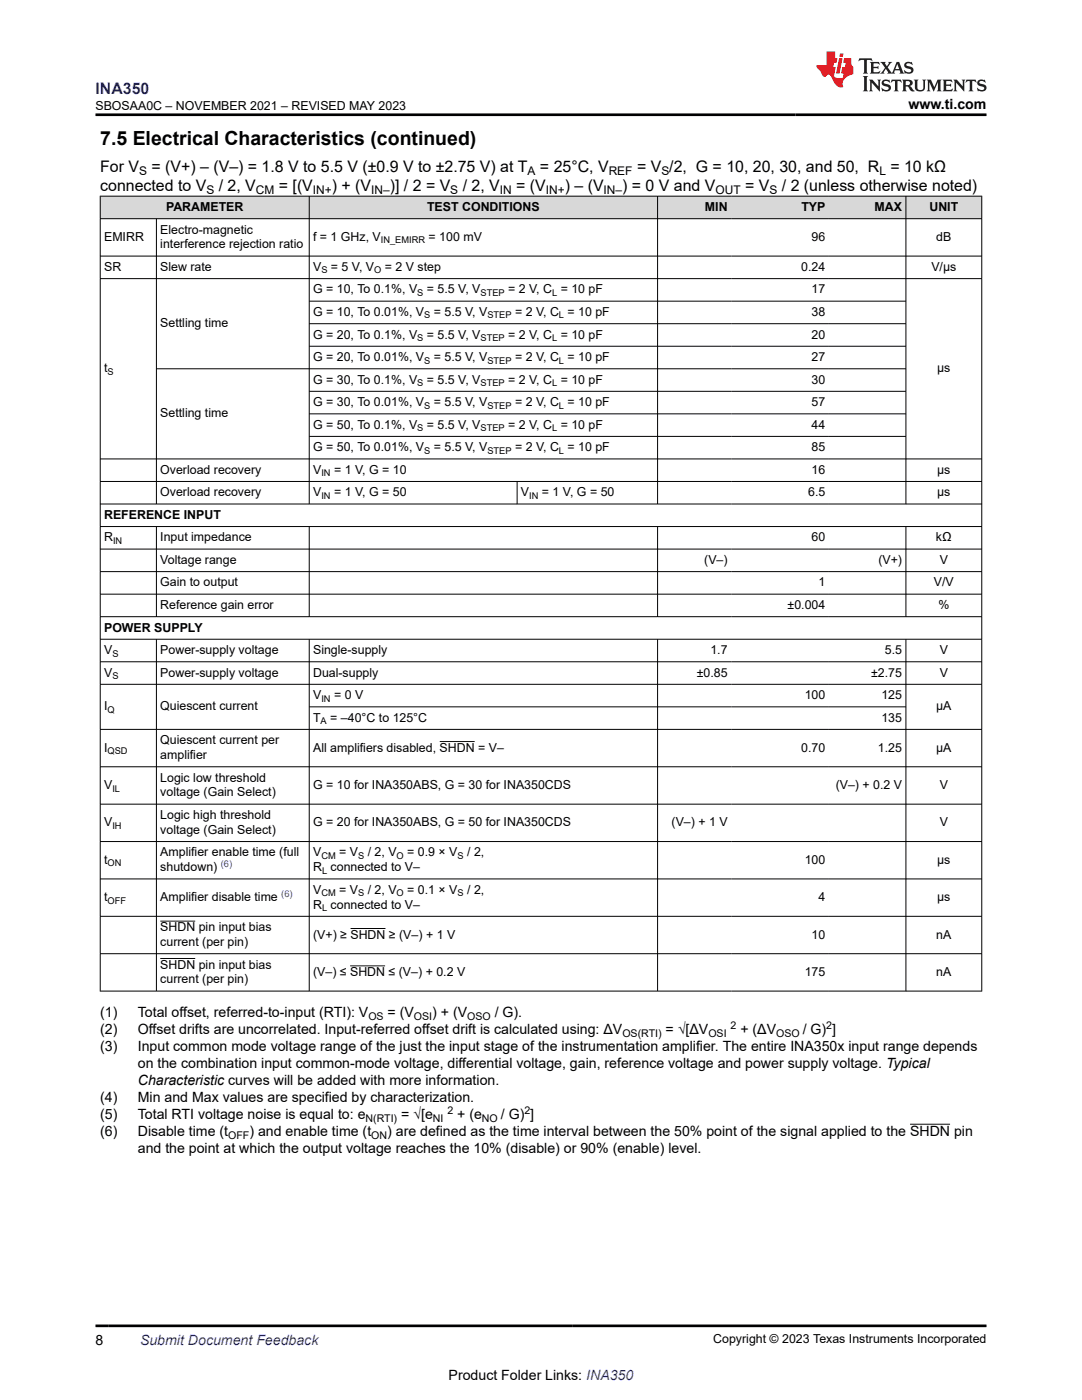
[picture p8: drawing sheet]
<svg xmlns="http://www.w3.org/2000/svg" width="216mm" height="279mm" viewBox="0 0 216 279" stroke-linecap="round" stroke-linejoin="round" font-family="sans-serif">
<defs><g id="words">
<text font-size="3.9" x="20" y="28.8">7.5 Electrical Characteristics (continued)</text>
<text font-size="3.2" fill="#00f" x="19" y="18.7">INA350</text>
<g font-size="3.2">
<text x="20" y="34.3">For V</text>
<text x="30.2" y="34.3">= (V+) – (V–) = 1.8 V to 5.5 V (±0.9 V to ±2.75 V) at T</text>
<text x="107.7" y="34.3">= 25°C, V</text>
<text x="127.1" y="34.3">= V /2, G = 10, 20, 30, and 50, R = 10 kΩ</text>
<text x="20" y="38.1">connected to V</text>
<text x="43.7" y="38.1">/ 2, V</text>
<text x="55.6" y="38.1">= [(V</text>
<text x="66.2" y="38.1">) + (V</text>
<text x="77.8" y="38.1">)] / 2 = V</text>
<text x="92.3" y="38.1">/ 2, V</text>
<text x="103" y="38.1">= (V</text>
<text x="112.7" y="38.1">) – (V</text>
<text x="124.2" y="38.1">) = 0 V and V</text>
<text x="148.7" y="38.1">= V</text>
<text x="156" y="38.1">/ 2 (unless otherwise noted)</text>
</g>
<g font-size="2.8">
<text x="181.3" y="21.8">www.ti.com</text>
<text x="20" y="202.9">(1)</text>
<text x="27.5" y="202.9">Total offset, referred-to-input (RTI): V</text>
<text x="77.4" y="202.9">= (V</text>
<text x="86.3" y="202.9">) + (V</text>
<text x="98.7" y="202.9">/ G).</text>
<text x="20" y="206.3">(2)</text>
<text x="20" y="209.7">(3)</text>
<text x="27.5" y="209.7">Input common mode voltage range of the just the input stage of the instrumentation amplifier. The entire INA350x input range depends</text>
<text x="27.5" y="206.3">Offset drifts are uncorrelated. Input-referred offset drift is calculated using: ΔV</text>
<text x="132.8" y="206.3">= √[ΔV</text>
<text x="147.7" y="206.3">+ (ΔV</text>
<text x="160.2" y="206.3">/ G) ]</text>
<text x="27.5" y="213.1">on the combination input common-mode voltage, differential voltage, gain, reference voltage and power supply voltage. Typical</text>
<text x="20" y="219.9">(4)</text>
<text x="27.5" y="216.5">Characteristic curves will be added with more information.</text>
<text x="27.5" y="219.9">Min and Max values are specified by characterization.</text>
<text x="20" y="226.7">(6)</text>
<text x="20" y="223.3">(5)</text>
<text x="27.5" y="226.7">Disable time (t</text>
<text x="27.5" y="223.3">Total RTI voltage noise is equal to: e</text>
<text x="49.8" y="226.7">) and enable time (t</text>
<text x="77.3" y="226.7">) are defined as the time interval between the 50% point of the signal applied to the SHDN pin</text>
<text x="80" y="223.3">= √[e</text>
<text x="91.2" y="223.3">+ (e</text>
<text x="99.9" y="223.3">/ G) ]</text>
<text x="27.5" y="230">and the point at which the output voltage reaches the 10% (disable) or 90% (enable) level.</text>
<text x="19" y="268.4">8</text>
<text x="89.5" y="275.3">Product Folder Links: INA350</text>
</g>
<text font-size="2.8" fill="#00f" x="27.9" y="268.4">Submit Document Feedback</text>
<g font-size="2.5">
<text x="19" y="21.9">SBOSAA0C – NOVEMBER 2021 – REVISED MAY 2023</text>
<text x="32" y="46.6">Electro-magnetic</text>
<text x="33.1" y="42.1">PARAMETER</text>
<text x="85.2" y="42.1">TEST CONDITIONS</text>
<text x="140.7" y="42.1">MIN</text>
<text x="159.9" y="42.1">TYP</text>
<text x="174.5" y="42.1">MAX</text>
<text x="185.5" y="42.1">UNIT</text>
<text x="20.8" y="48.1">EMIRR</text>
<text x="32" y="49.6">interference rejection ratio</text>
<text x="62.5" y="48.1">f = 1 GHz, V</text>
<text x="85.5" y="48.1">= 100 mV</text>
<text x="162" y="48.1">96</text>
<text x="186.8" y="48.1">dB</text>
<text x="20.8" y="54.1">SR</text>
<text x="32" y="54.1">Slew rate</text>
<text x="62.5" y="54.1">V</text>
<text x="62.5" y="58.6">G = 10, To 0.1%, V</text>
<text x="66" y="54.1">= 5 V, V</text>
<text x="76.8" y="54.1">= 2 V step</text>
<text x="85.2" y="58.6">= 5.5 V, V</text>
<text x="101.4" y="58.6">= 2 V, C = 10 pF</text>
<text x="159.9" y="54.1">0.24</text>
<text x="162" y="58.6">17</text>
<text x="185.8" y="54.1">V/µs</text>
<text x="32" y="65.3">Settling time</text>
<text x="62.5" y="63.1">G = 10, To 0.01%, V</text>
<text x="86.6" y="63.1">= 5.5 V, V</text>
<text x="102.8" y="63.1">= 2 V, C = 10 pF</text>
<text x="162" y="63.1">38</text>
<text x="62.5" y="67.6">G = 20, To 0.1%, V</text>
<text x="85.2" y="67.6">= 5.5 V, V</text>
<text x="101.4" y="67.6">= 2 V, C = 10 pF</text>
<text x="162" y="67.6">20</text>
<text x="20.8" y="74.3">t</text>
<text x="62.5" y="72.1">G = 20, To 0.01%, V</text>
<text x="62.5" y="76.6">G = 30, To 0.1%, V</text>
<text x="85.2" y="76.6">= 5.5 V, V</text>
<text x="86.6" y="72.1">= 5.5 V, V</text>
<text x="101.4" y="76.6">= 2 V, C = 10 pF</text>
<text x="102.8" y="72.1">= 2 V, C = 10 pF</text>
<text x="162" y="72.1">27</text>
<text x="162" y="76.6">30</text>
<text x="187" y="74.3">µs</text>
<text x="32" y="83.3">Settling time</text>
<text x="62.5" y="81.1">G = 30, To 0.01%, V</text>
<text x="86.6" y="81.1">= 5.5 V, V</text>
<text x="102.8" y="81.1">= 2 V, C = 10 pF</text>
<text x="162" y="81.1">57</text>
<text x="62.5" y="85.6">G = 50, To 0.1%, V</text>
<text x="85.2" y="85.6">= 5.5 V, V</text>
<text x="101.4" y="85.6">= 2 V, C = 10 pF</text>
<text x="162" y="85.6">44</text>
<text x="32" y="94.6">Overload recovery</text>
<text x="62.5" y="90.1">G = 50, To 0.01%, V</text>
<text x="62.5" y="94.6">V</text>
<text x="66.7" y="94.6">= 1 V, G = 10</text>
<text x="86.6" y="90.1">= 5.5 V, V</text>
<text x="102.8" y="90.1">= 2 V, C = 10 pF</text>
<text x="162" y="90.1">85</text>
<text x="162" y="94.6">16</text>
<text x="187" y="94.6">µs</text>
<text x="32" y="99">Overload recovery</text>
<text x="62.5" y="99">V</text>
<text x="66.7" y="99">= 1 V, G = 50</text>
<text x="104" y="99">V</text>
<text x="108.1" y="99">= 1 V, G = 50</text>
<text x="161.3" y="99">6.5</text>
<text x="187" y="99">µs</text>
<text x="20.8" y="103.5">REFERENCE INPUT</text>
<text x="20.8" y="108">R</text>
<text x="32" y="108">Input impedance</text>
<text x="32" y="112.5">Voltage range</text>
<text x="140.5" y="112.5">(V–)</text>
<text x="162" y="108">60</text>
<text x="175.3" y="112.5">(V+)</text>
<text x="186.8" y="108">kΩ</text>
<text x="187.5" y="112.5">V</text>
<text x="32" y="117">Gain to output</text>
<text x="163.3" y="117">1</text>
<text x="186.3" y="117">V/V</text>
<text x="32" y="121.5">Reference gain error</text>
<text x="157.2" y="121.5">±0.004</text>
<text x="187.2" y="121.5">%</text>
<text x="20.8" y="126">POWER SUPPLY</text>
<text x="20.8" y="130.5">V</text>
<text x="32" y="130.5">Power-supply voltage</text>
<text x="62.5" y="130.5">Single-supply</text>
<text x="141.8" y="130.5">1.7</text>
<text x="176.6" y="130.5">5.5</text>
<text x="187.5" y="130.5">V</text>
<text x="20.8" y="135">V</text>
<text x="32" y="135">Power-supply voltage</text>
<text x="62.5" y="135">Dual-supply</text>
<text x="139" y="135">±0.85</text>
<text x="173.8" y="135">±2.75</text>
<text x="187.5" y="135">V</text>
<text x="20.8" y="141.8">I</text>
<text x="32" y="141.8">Quiescent current</text>
<text x="62.5" y="139.5">V</text>
<text x="66.7" y="139.5">= 0 V</text>
<text x="160.6" y="139.5">100</text>
<text x="175.9" y="139.5">125</text>
<text x="186.8" y="141.8">µA</text>
<text x="32" y="148.5">Quiescent current per</text>
<text x="62.5" y="144">T</text>
<text x="65.9" y="144">= –40°C to 125°C</text>
<text x="175.9" y="144">135</text>
<text x="20.8" y="150">I</text>
<text x="32" y="151.5">amplifier</text>
<text x="32" y="156">Logic low threshold</text>
<text x="62.5" y="150">All amplifiers disabled, SHDN = V–</text>
<text x="159.9" y="150">0.70</text>
<text x="175.2" y="150">1.25</text>
<text x="186.8" y="150">µA</text>
<text x="20.8" y="157.5">V</text>
<text x="32" y="159">voltage (Gain Select)</text>
<text x="62.5" y="157.5">G = 10 for INA350ABS, G = 30 for INA350CDS</text>
<text x="166.8" y="157.5">(V–) + 0.2 V</text>
<text x="187.5" y="157.5">V</text>
<text x="20.8" y="164.9">V</text>
<text x="32" y="163.4">Logic high threshold</text>
<text x="32" y="166.4">voltage (Gain Select)</text>
<text x="62.5" y="164.9">G = 20 for INA350ABS, G = 50 for INA350CDS</text>
<text x="134" y="164.9">(V–) + 1 V</text>
<text x="187.5" y="164.9">V</text>
<text x="20.8" y="172.4">t</text>
<text x="32" y="170.9">Amplifier enable time (full</text>
<text x="32" y="173.9">shutdown)</text>
<text x="62.5" y="170.9">V</text>
<text x="62.5" y="173.9">R connected to V–</text>
<text x="67.7" y="170.9">= V</text>
<text x="73.4" y="170.9">/ 2, V</text>
<text x="81.3" y="170.9">= 0.9 × V</text>
<text x="93.2" y="170.9">/ 2,</text>
<text x="160.6" y="172.4">100</text>
<text x="187" y="172.4">µs</text>
<text x="20.8" y="179.9">t</text>
<text x="32" y="179.9">Amplifier disable time</text>
<text x="62.5" y="178.4">V</text>
<text x="67.7" y="178.4">= V</text>
<text x="73.4" y="178.4">/ 2, V</text>
<text x="81.3" y="178.4">= 0.1 × V</text>
<text x="93.2" y="178.4">/ 2,</text>
<text x="163.3" y="179.9">4</text>
<text x="187" y="179.9">µs</text>
<text x="32" y="185.8">SHDN pin input bias</text>
<text x="62.5" y="181.3">R connected to V–</text>
<text x="32" y="188.8">current (per pin)</text>
<text x="62.5" y="187.3">(V+) ≥ SHDN ≥ (V–) + 1 V</text>
<text x="162" y="187.3">10</text>
<text x="186.8" y="187.3">nA</text>
<text x="32" y="193.3">SHDN pin input bias</text>
<text x="32" y="196.3">current (per pin)</text>
<text x="62.5" y="194.8">(V–) ≤ SHDN ≤ (V–) + 0.2 V</text>
<text x="160.6" y="194.8">175</text>
<text x="186.8" y="194.8">nA</text>
<text x="142.3" y="268.1">Copyright © 2023 Texas Instruments Incorporated</text>
</g>
<g font-size="2.4">
<text x="27.8" y="34.9">S</text>
<text x="105.3" y="34.9">A</text>
<text x="121.5" y="34.9">REF</text>
<text x="132" y="34.9">S</text>
<text x="175.5" y="34.9">L</text>
<text x="41.2" y="38.7">S</text>
<text x="51.1" y="38.7">CM</text>
<text x="62.4" y="38.7">IN+</text>
<text x="74.1" y="38.7">IN–</text>
<text x="89.9" y="38.7">S</text>
<text x="99.7" y="38.7">IN</text>
<text x="108.9" y="38.7">IN+</text>
<text x="120.4" y="38.7">IN–</text>
<text x="142.8" y="38.7">OUT</text>
<text x="153.5" y="38.7">S</text>
</g>
<g font-size="2.1">
<text x="73.5" y="203.5">OS</text>
<text x="82.6" y="203.5">OSI</text>
<text x="93.2" y="203.5">OSO</text>
<text x="124.2" y="206.9">OS(RTI)</text>
<text x="141.3" y="206.9">OSI</text>
<text x="145.8" y="205.4">2</text>
<text x="154.9" y="206.9">OSO</text>
<text x="164.9" y="205.4">2</text>
<text x="45.5" y="227.2">OFF</text>
<text x="72.9" y="223.8">N(RTI)</text>
<text x="74.1" y="227.2">ON</text>
<text x="86.4" y="223.8">NI</text>
<text x="89.3" y="222.3">2</text>
<text x="96.2" y="223.8">NO</text>
<text x="104.6" y="222.3">2</text>
</g>
<g font-size="1.9">
<text x="76" y="48.6">IN_EMIRR</text>
<text x="64.1" y="54.6">S</text>
<text x="74.7" y="54.6">O</text>
<text x="83.3" y="59.1">S</text>
<text x="95.9" y="59.1">STEP</text>
<text x="110.2" y="59.1">L</text>
<text x="84.6" y="63.6">S</text>
<text x="97.2" y="63.6">STEP</text>
<text x="111.5" y="63.6">L</text>
<text x="83.3" y="68.1">S</text>
<text x="95.9" y="68.1">STEP</text>
<text x="110.2" y="68.1">L</text>
<text x="21.5" y="74.8">S</text>
<text x="83.3" y="77.1">S</text>
<text x="84.6" y="72.6">S</text>
<text x="95.9" y="77.1">STEP</text>
<text x="97.2" y="72.6">STEP</text>
<text x="110.2" y="77.1">L</text>
<text x="111.5" y="72.6">L</text>
<text x="84.6" y="81.6">S</text>
<text x="97.2" y="81.6">STEP</text>
<text x="111.5" y="81.6">L</text>
<text x="83.3" y="86">S</text>
<text x="95.9" y="86">STEP</text>
<text x="110.2" y="86">L</text>
<text x="64.1" y="95">IN</text>
<text x="84.6" y="90.5">S</text>
<text x="97.2" y="90.5">STEP</text>
<text x="111.5" y="90.5">L</text>
<text x="64.1" y="99.5">IN</text>
<text x="105.6" y="99.5">IN</text>
<text x="22.6" y="108.5">IN</text>
<text x="22.4" y="131">S</text>
<text x="22.4" y="135.5">S</text>
<text x="21.5" y="142.3">Q</text>
<text x="64.1" y="140">IN</text>
<text x="64" y="144.5">A</text>
<text x="21.5" y="150.5">QSD</text>
<text x="22.4" y="158">IL</text>
<text x="22.4" y="165.4">IH</text>
<text x="21.5" y="172.9">ON</text>
<text x="64.1" y="171.4">CM</text>
<text x="71.5" y="171.4">S</text>
<text x="79.1" y="171.4">O</text>
<text x="91.3" y="171.4">S</text>
<text x="64.1" y="178.9">CM</text>
<text x="64.3" y="174.4">L</text>
<text x="71.5" y="178.9">S</text>
<text x="79.1" y="178.9">O</text>
<text x="91.3" y="178.9">S</text>
<text x="21.5" y="180.3">OFF</text>
<text x="64.3" y="181.8">L</text>
</g>
<g font-size="1.9" fill="#00f">
<text x="44.1" y="173">(6)</text>
<text x="56.1" y="179">(6)</text>
</g>
</g></defs>
<g fill="#d8d8d8">
<path d="M20 39.1h175.9v4.5h-175.9z" fill-rule="evenodd"/>
<path d="M20.1 39.2h41.5v4.4h-41.5z" fill-rule="evenodd"/>
<path d="M61.8 39.2h69.4v4.4h-69.4z" fill-rule="evenodd"/>
<path d="M131.3 39.2h14.6v4.4h-14.6z" fill-rule="evenodd"/>
<path d="M145.9 39.2h19.5v4.4h-19.5z" fill-rule="evenodd"/>
<path d="M165.4 39.2h15.3v4.4h-15.3z" fill-rule="evenodd"/>
<path d="M180.8 39.2h15v4.4h-15z" fill-rule="evenodd"/>
</g>
<g fill="none" stroke="#000" stroke-width=".2">
<path d="M19.9 39.1h176.1M20 39.1v158.8M61.7 39.1v61.5M131.2 39.1v61.5M180.8 39.1v61.5M195.9 39.1v158.8M19.9 43.6h176.1M19.9 51.1h176.1M19.9 55.6h176.1M31.2 43.6v57M31.2 73.6h149.6M61.7 60.1h119.1"/>
<path d="M61.7 64.6h119.1M61.7 69.1h119.1M61.7 78.1h119.1M19.9 91.6h176.1M19.9 96.1h176.1M61.7 82.6h119.1M61.7 87.1h119.1M103.2 96.1v4.5M19.9 100.6h176.1M19.9 105.1h176.1M19.9 109.6h176.1M19.9 114.1h176.1"/>
<path d="M19.9 118.6h176.1M31.2 105.1v18M61.7 105.1v18M131.2 105.1v18M180.8 105.1v18M19.9 123.1h176.1M19.9 127.6h176.1M19.9 132.1h176.1M19.9 136.6h176.1M31.2 127.6v70.3M61.7 127.6v70.3M131.2 127.6v70.3"/>
<path d="M180.8 127.6v70.3M19.9 145.6h176.1M19.9 153h176.1M61.7 141.1h119.1M87.7 148h7M19.9 160.5h176.1M19.9 167.9h176.1M19.9 175.4h176.1M19.9 182.9h176.1M19.9 190.3h176.1M19.9 197.8h176.1M32 183.8h7"/>
<path d="M32 191.3h7M69.9 192.8h7M69.9 185.3h7M181.6 224.4h8"/>
</g>
<path d="M171.5 11.6l-.2 .6 .5-.2h.6v.1v2.2l-.2 .4h1l-.2-.4v-2.2v-.1h.5l.5 .2-.1-.6zM173.6 12.4l.2 .3v1.6l-.2 .4h1.9l.1-.6a1.08 1.08 0 0 1-1.3 .2v-.7h.6l.4 .2v-.7l-.4 .2h-.6v-.5l.2-.2a1 1 0 0 1 1 .3l-.1-.5zM175.7 12.4l.9 1.1-1 1.2h.9l-.2-.2 .5-.8 .4 .8-.2 .2h1.6l-.2-.2 .2-.5h.9l.1 .5-.1 .2h.9l-.2-.4-.8-1.9h-.5l-.9 2.1-.9-1.1 .9-1h-.8l.2 .2-.4 .6-.4-.6 .2-.2zM179 12.8l.4 1h-.7zM180.7 12.5a.65 .65 0 0 0-.2 .7 .65 .65 0 0 0 .6 .5l.6 .1 .1 .3a.79 .79 0 0 1-.7 .4 .79 .79 0 0 1-.7-.5l.1 .7 .2-.1a.93 .93 0 0 0 1.1 0 .93 .93 0 0 0 .4-.9 1.46 1.46 0 0 0-1.2-.6l-.1-.3a1.09 1.09 0 0 1 1.2 .2l-.2-.6-.1 .1-.5-.2zM172.2 15.2l.2 .4v2.2l-.2 .4h1l-.2-.4v-2.2l.2-.4zM173.4 15.9l.2 .4v1.5l-.2 .4h.8l-.3-.4 .1-1.3 1.6 1.8v-2l.2-.4h-.7l.1 .2 .1 1.1-1.2-1.3zM176.2 16a.65 .65 0 0 0-.2 .8 .65 .65 0 0 0 .6 .4l.6 .2 .1 .2a.79 .79 0 0 1-.7 .4 .79 .79 0 0 1-.7-.5l.1 .7 .2-.1a.93 .93 0 0 0 1.1 .1 .93 .93 0 0 0 .4-1 1.46 1.46 0 0 0-1.2-.5l-.1-.4a1.09 1.09 0 0 1 1.2 .2l-.1-.6-.2 .1-.5-.1zM177.9 15.9l-.1 .6a.63 .63 0 0 1 .8-.3v1.6l-.3 .4h1l-.2-.4v-1.6a.66 .66 0 0 1 .8 .3l-.1-.6zM180 15.9l.2 .4v1.5l-.2 .4h1l-.2-.2-.1-.7h.5l.1 .2a.79 .79 0 0 0 1.2 .6l-1-.9a.61 .61 0 0 0 .6-.6 .61 .61 0 0 0-.5-.7zM180.8 16.2h.1a.47 .47 0 0 1 .5 .1 .47 .47 0 0 1 .1 .5l-.1 .1-.7 .1zM182.3 15.9l.2 .2a2.27 2.27 0 0 0 .4 2 1.04 1.04 0 0 0 1.7-.7v-1.3l.2-.2h-.8l.2 .4v1.1a.6 .6 0 0 1-.6 .6 .6 .6 0 0 1-.6-.6v-1.1l.3-.4zM184.9 15.9l.2 .4v1.5l-.2 .4h.8l-.3-.4v-1.4l.9 1.9 .9-1.9v1.4l-.3 .4h1l-.2-.4v-1.5l.2-.4h-.8l-.7 1.5-.6-1.5zM188.1 15.9l.2 .4v1.5l-.2 .4h1.9l.1-.6a1.09 1.09 0 0 1-1.3 .2v-.7h.6l.4 .2v-.6l-.4 .2h-.6v-.6l.2-.1a1.01 1.01 0 0 1 1 .3l-.1-.6zM190.2 15.9l.3 .4v1.5l-.3 .4h.8l-.2-.4v-1.3l1.6 1.8v-2l.2-.4h-.7l.2 .2v1.1l-1.2-1.3zM192.8 15.9l-.1 .6a.63 .63 0 0 1 .8-.3v1.6l-.3 .4h1l-.2-.4v-1.6a.66 .66 0 0 1 .8 .3l-.1-.6zM195.2 16a.65 .65 0 0 0-.2 .8 .65 .65 0 0 0 .6 .4l.6 .2 .2 .2a.79 .79 0 0 1-.7 .4 .79 .79 0 0 1-.7-.5l.1 .7 .2-.1a.93 .93 0 0 0 1 .1 .93 .93 0 0 0 .5-1 1.46 1.46 0 0 0-1.3-.5v-.4a1.09 1.09 0 0 1 1.2 .2l-.2-.6-.2 .1-.5-.1z" fill="#231f20"/>
<path d="M164.9 10.3v2.7h-2l.1 .4 .8 1a.95 .95 0 0 0 1 .9 .59 .59 0 0 1 .5-.4 .59 .59 0 0 1 .5 .3l.4 .8a1.59 1.59 0 0 0 2.1 1.4 1.61 1.61 0 0 1 1-2.3l1-.3-.1-1.5a1.59 1.59 0 0 1-.3-1.7h-1.5l-.2 .9h.6l-.2 .9h-.5l-.2 .9v.3l.4 .1-.1 .9h-.7a.73 .73 0 0 1-1-.7l.3-1.5h-.5l.1-.9h.5l.2-.9h-.5v-1.3zM167.4 11.6l-.6 3.1h.7l.6-3.1zM167.6 10.7l-.1 .6h.7l.1-.6z" fill="#ed1c24"/>
<path d="M19 22.9h177.8M19 264.6h177.8" fill="none" stroke="#000" stroke-width=".53"/>
<use href="#words"/>
</svg>
